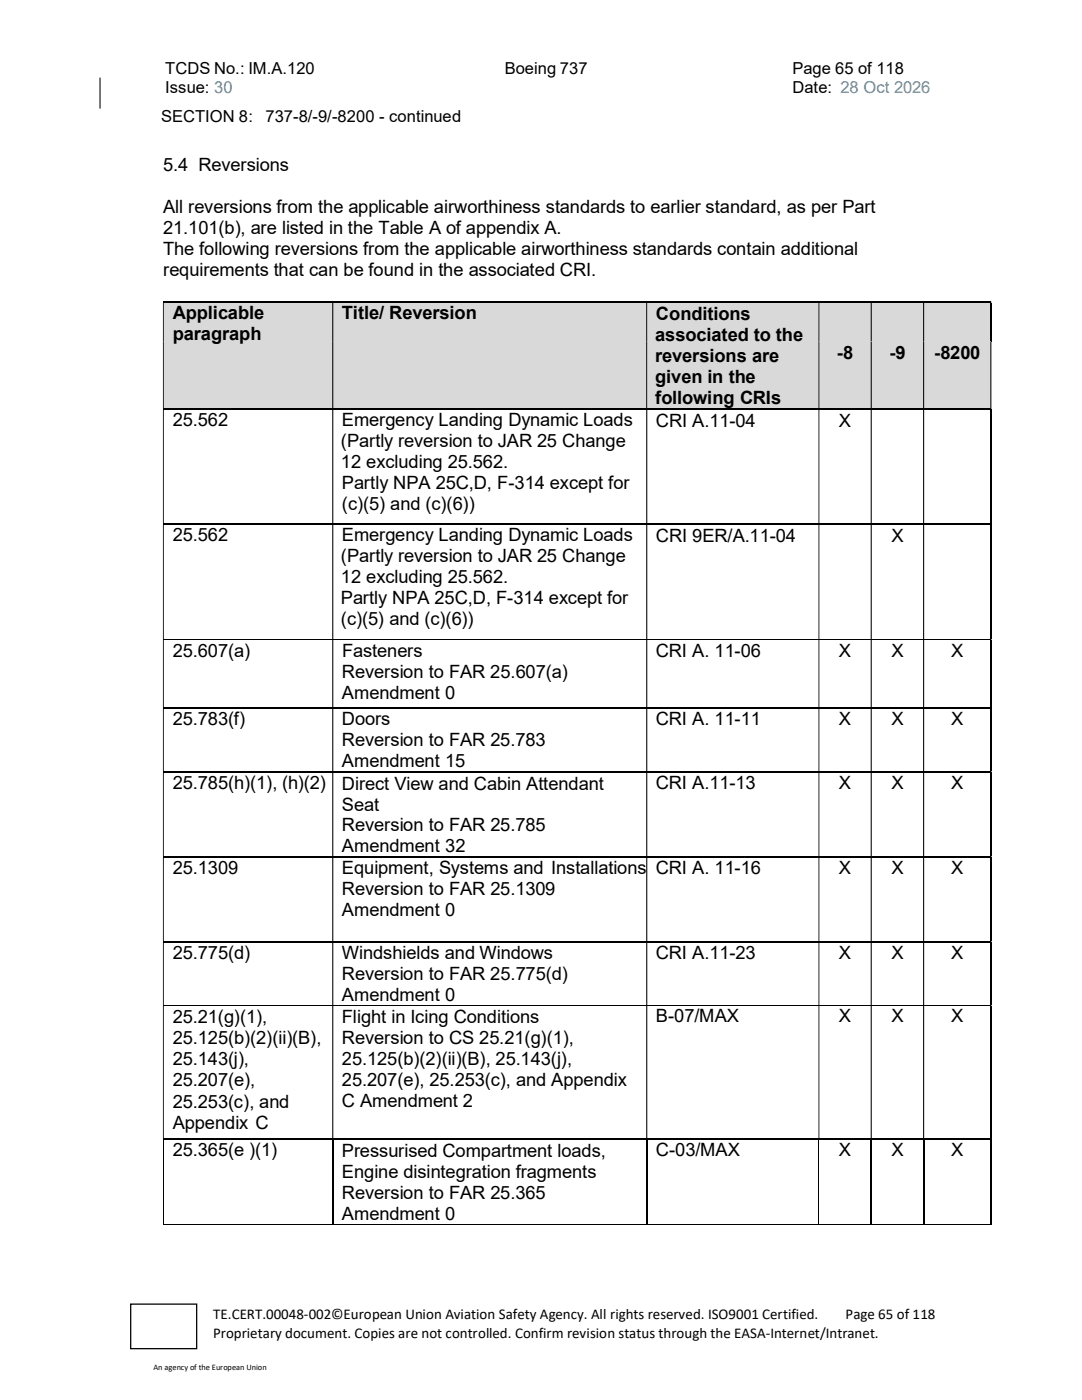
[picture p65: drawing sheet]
<svg xmlns="http://www.w3.org/2000/svg" width="216mm" height="279mm" viewBox="0 0 216 279" stroke-linecap="round" stroke-linejoin="round" font-family="sans-serif">
<defs><g id="words">
<g font-size="3.7">
<text x="32.6" y="34.2">5.4 Reversions</text>
<text x="32.6" y="42.6">All reversions from the applicable airworthiness standards to earlier standard, as per Part</text>
<text x="32.6" y="46.8">21.101(b), are listed in the Table A of appendix A.</text>
<text x="32.6" y="51">The following reversions from the applicable airworthiness standards contain additional</text>
<text x="32.6" y="55.2">requirements that can be found in the associated CRI.</text>
<text x="34.5" y="63.7">Applicable</text>
<text x="68.2" y="63.7">Title/ Reversion</text>
<text x="130.9" y="63.8">Conditions</text>
<text x="34.5" y="67.9">paragraph</text>
<text x="130.7" y="68">associated to the</text>
<text x="167" y="71.6">-8</text>
<text x="177.5" y="71.6">-9</text>
<text x="186.4" y="71.6">-8200</text>
<text x="130.7" y="72.2">reversions are</text>
<text x="130.7" y="76.4">given in the</text>
<text x="130.7" y="80.6">following CRIs</text>
<text x="34.5" y="85">25.562</text>
<text x="68" y="89.2">(Partly reversion to JAR 25 Change</text>
<text x="68.2" y="85">Emergency Landing Dynamic Loads</text>
<text x="130.9" y="85.1">CRI A.11-04</text>
<text x="167.4" y="85.1">X</text>
<text x="68" y="93.3">12 excluding 25.562.</text>
<text x="68.2" y="97.5">Partly NPA 25C,D, F-314 except for</text>
<text x="68.2" y="101.7">(c)(5) and (c)(6))</text>
<text x="34.5" y="108">25.562</text>
<text x="68" y="112.2">(Partly reversion to JAR 25 Change</text>
<text x="68.2" y="108">Emergency Landing Dynamic Loads</text>
<text x="130.9" y="108.2">CRI 9ER/A.11-04</text>
<text x="177.9" y="108.2">X</text>
<text x="68" y="116.4">12 excluding 25.562.</text>
<text x="68" y="120.6">Partly NPA 25C,D, F-314 except for</text>
<text x="68" y="124.8">(c)(5) and (c)(6))</text>
<text x="34.5" y="131">25.607(a)</text>
<text x="68.2" y="131">Fasteners</text>
<text x="130.9" y="131">CRI A. 11-06</text>
<text x="167.4" y="131">X</text>
<text x="177.9" y="131">X</text>
<text x="189.8" y="131">X</text>
<text x="68.2" y="135.3">Reversion to FAR 25.607(a)</text>
<text x="68.2" y="139.5">Amendment 0</text>
<text x="34.5" y="144.7">25.783(f)</text>
<text x="68.2" y="144.7">Doors</text>
<text x="68.2" y="148.9">Reversion to FAR 25.783</text>
<text x="130.9" y="144.7">CRI A. 11-11</text>
<text x="167.4" y="144.7">X</text>
<text x="177.9" y="144.7">X</text>
<text x="189.8" y="144.7">X</text>
<text x="68.2" y="153.1">Amendment 15</text>
<text x="34.5" y="157.4">25.785(h)(1), (h)(2)</text>
<text x="68.2" y="157.6">Direct View and Cabin Attendant</text>
<text x="68.2" y="161.8">Seat</text>
<text x="130.9" y="157.4">CRI A.11-13</text>
<text x="167.4" y="157.4">X</text>
<text x="177.9" y="157.4">X</text>
<text x="189.8" y="157.4">X</text>
<text x="68.2" y="165.9">Reversion to FAR 25.785</text>
<text x="68.2" y="170.1">Amendment 32</text>
<text x="34.5" y="174.4">25.1309</text>
<text x="68.2" y="174.4">Equipment, Systems and Installations</text>
<text x="68.2" y="178.6">Reversion to FAR 25.1309</text>
<text x="130.9" y="174.4">CRI A. 11-16</text>
<text x="167.4" y="174.4">X</text>
<text x="177.9" y="174.4">X</text>
<text x="189.8" y="174.4">X</text>
<text x="68.2" y="182.8">Amendment 0</text>
<text x="34.5" y="191.3">25.775(d)</text>
<text x="68.2" y="191.4">Windshields and Windows</text>
<text x="130.9" y="191.3">CRI A.11-23</text>
<text x="167.4" y="191.3">X</text>
<text x="177.9" y="191.3">X</text>
<text x="189.8" y="191.3">X</text>
<text x="68.2" y="195.6">Reversion to FAR 25.775(d)</text>
<text x="68.2" y="199.8">Amendment 0</text>
<text x="34.5" y="204.2">25.21(g)(1),</text>
<text x="34.5" y="208.4">25.125(b)(2)(ii)(B),</text>
<text x="68.2" y="204.2">Flight in Icing Conditions</text>
<text x="68.2" y="208.4">Reversion to CS 25.21(g)(1),</text>
<text x="130.9" y="204">B-07/MAX</text>
<text x="167.4" y="204">X</text>
<text x="177.9" y="204">X</text>
<text x="189.8" y="204">X</text>
<text x="34.5" y="212.6">25.143(j),</text>
<text x="68.2" y="212.6">25.125(b)(2)(ii)(B), 25.143(j),</text>
<text x="34.5" y="216.8">25.207(e),</text>
<text x="34.5" y="221.1">25.253(c), and</text>
<text x="68.2" y="216.7">25.207(e), 25.253(c), and Appendix</text>
<text x="68.2" y="220.9">C Amendment 2</text>
<text x="34.5" y="225.3">Appendix C</text>
<text x="34.5" y="230.8">25.365(e )(1)</text>
<text x="68.2" y="230.9">Pressurised Compartment loads,</text>
<text x="130.9" y="230.8">C-03/MAX</text>
<text x="167.4" y="230.8">X</text>
<text x="177.9" y="230.8">X</text>
<text x="189.8" y="230.8">X</text>
<text x="68.2" y="235.1">Engine disintegration fragments</text>
<text x="68.2" y="239.3">Reversion to FAR 25.365</text>
<text x="68.2" y="243.5">Amendment 0</text>
</g>
<g font-size="3.3">
<text x="33" y="14.7">TCDS No.: IM.A.120</text>
<text x="100.7" y="14.7">Boeing 737</text>
<text x="158.1" y="14.8">Page 65 of 118</text>
<text x="33" y="18.6">Issue: 30</text>
<text x="158.1" y="18.6">Date: 28 Oct 2026</text>
<text x="32.2" y="24.3">SECTION 8:</text>
<text x="53" y="24.3">737-8/-9/-8200 - continued</text>
</g>
<g font-size="3">
<text x="42.5" y="263.3">TE.CERT.00048-002©European Union Aviation Safety Agency. All rights reserved. ISO9001 Certified.</text>
<text x="168.7" y="263.3">Page 65 of 118</text>
<text x="42.5" y="267">Proprietary document. Copies are not controlled. Confirm revision status through the EASA-Internet/Intranet.</text>
</g>
<text font-size="1.7" x="30.6" y="273.3">An agency of the European Union</text>
</g></defs>
<path d="M26.1 260.3h13.1v8.9h-13.1z" fill="none" stroke="#000" stroke-width=".25"/>
<g fill="#d9d9d9">
<path d="M32.7 60.4h33.6v21.1h-33.6z" fill-rule="evenodd"/>
<path d="M66.5 60.4h62.5v21.1h-62.5z" fill-rule="evenodd"/>
<path d="M129.2 60.4h34.1v21.1h-34.1z" fill-rule="evenodd"/>
<path d="M163.5 60.4h10.3v7.8h-10.3z" fill-rule="evenodd"/>
<path d="M173.9 60.4h10.3v7.8h-10.3z" fill-rule="evenodd"/>
<path d="M184.4 60.4h13.3v7.8h-13.3z" fill-rule="evenodd"/>
</g>
<g fill="#d9d9d9">
<path d="M32.7 64.6h33.6v4.1h-33.6z"/>
<path d="M129.2 64.6h34.1v4.2h-34.1z"/>
<path d="M129.2 68.8h34.1v4.2h-34.1z"/>
<path d="M129.2 73h34.1v4.2h-34.1z"/>
<path d="M129.2 77.2h34.1v4.2h-34.1z"/>
</g>
<path d="M32.5 60.3h165.1M197.7 60.4v7.8" fill="none" stroke="#000" stroke-width=".21"/>
<path d="M197.6 60.2h.2v.2h-.2zM32.5 60.4h.2v7.8h-.2zM66.3 60.4h.2v7.8h-.2zM128.9 60.4h.3v7.8h-.3zM163.3 60.4h.2v7.8h-.2zM173.7 60.4h.2v7.8h-.2zM184.2 60.4h.2v7.8h-.2z" fill-rule="evenodd" fill="#000"/>
<g fill="#d9d9d9">
<path d="M163.5 68.2h10.3v13.3h-10.3z" fill-rule="evenodd"/>
<path d="M173.9 68.2h10.3v13.3h-10.3z" fill-rule="evenodd"/>
<path d="M184.4 68.2h13.3v13.3h-13.3z" fill-rule="evenodd"/>
</g>
<g fill="#000">
<path d="M32.5 68.2h.2v13.3h-.2zM66.3 68.2h.2v13.3h-.2zM128.9 68.2h.3v13.3h-.3zM163.3 68.2h.2v13.3h-.2zM173.7 68.2h.2v13.3h-.2zM184.2 68.2h.2v13.3h-.2zM197.6 68.2h.2v13.3h-.2z" fill-rule="evenodd"/>
<path d="M197.6 81.5h.2v.2h-.2zM32.5 81.7h.2v22.8h-.2zM66.3 81.7h.2v22.8h-.2zM128.9 81.7h.3v22.8h-.3zM163.3 81.7h.2v22.8h-.2zM173.7 81.7h.2v22.8h-.2zM184.2 81.7h.2v22.8h-.2z" fill-rule="evenodd"/>
<path d="M197.6 104.5h.2v.2h-.2zM32.5 104.7h.2v22.9h-.2zM66.3 104.7h.2v22.9h-.2zM128.9 104.7h.3v22.9h-.3zM163.3 104.7h.2v22.9h-.2zM173.7 104.7h.2v22.9h-.2zM184.2 104.7h.2v22.9h-.2z" fill-rule="evenodd"/>
<path d="M197.6 127.6h.2v.1h-.2zM32.5 127.7h.2v13.5h-.2zM66.3 127.7h.2v13.5h-.2zM128.9 127.7h.3v13.5h-.3zM163.3 127.7h.2v13.5h-.2zM173.7 127.7h.2v13.5h-.2zM184.2 127.7h.2v13.5h-.2z" fill-rule="evenodd"/>
<path d="M197.6 141.2h.2v.2h-.2zM32.5 141.4h.2v12.5h-.2zM66.3 141.4h.2v12.5h-.2zM128.9 141.4h.3v12.5h-.3zM163.3 141.4h.2v12.5h-.2zM173.7 141.4h.2v12.5h-.2zM184.2 141.4h.2v12.5h-.2z" fill-rule="evenodd"/>
<path d="M197.6 153.9h.2v.2h-.2zM32.5 154.1h.2v16.8h-.2zM66.3 154.1h.2v16.8h-.2zM128.9 154.1h.3v16.8h-.3zM163.3 154.1h.2v16.8h-.2zM173.7 154.1h.2v16.8h-.2zM184.2 154.1h.2v16.8h-.2z" fill-rule="evenodd"/>
<path d="M197.6 170.9h.2v.2h-.2zM32.5 171.1h.2v16.7h-.2zM66.3 171.1h.2v16.7h-.2zM128.9 171.1h.3v16.7h-.3zM163.3 171.1h.2v16.7h-.2zM173.7 171.1h.2v16.7h-.2zM184.2 171.1h.2v16.7h-.2z" fill-rule="evenodd"/>
<path d="M197.6 187.8h.2v.2h-.2zM32.5 188h.2v12.6h-.2zM66.3 188h.2v12.6h-.2zM128.9 188h.3v12.6h-.3zM163.3 188h.2v12.6h-.2zM173.7 188h.2v12.6h-.2zM184.2 188h.2v12.6h-.2z" fill-rule="evenodd"/>
<path d="M197.6 200.6h.2v.1h-.2zM32.5 200.7h.2v26.6h-.2zM66.3 200.7h.2v26.6h-.2zM128.9 200.7h.3v26.6h-.3zM163.3 200.7h.2v26.6h-.2zM173.7 200.7h.2v26.6h-.2zM184.2 200.7h.2v26.6h-.2z" fill-rule="evenodd"/>
<path d="M197.6 244.3h.2v.1h-.2zM19.9 15.5h.2v6.2h-.2z" fill-rule="evenodd"/>
</g>
<g fill="none" stroke="#000" stroke-width=".21">
<path d="M32.5 81.6h165.1M197.7 81.7v22.8M32.5 104.6h165.1M197.7 104.7v22.9M197.7 127.7v13.5M32.5 141.3h165.1M32.5 154h165.1M197.7 141.4v12.5M197.7 154.1v16.8M32.5 171h165.1M197.7 171.1v16.7M32.5 187.9h165.1"/>
<path d="M197.7 188v12.6M197.7 200.7v26.6M32.5 227.4h165.1M66.4 227.5v16.9M129.1 227.5v16.9M173.8 227.5v16.9M184.3 227.5v16.9M197.7 227.5v16.9"/>
</g>
<path d="M32.5 127.6h165.1M32.5 200.7h165.1M32.6 227.5v16.9M163.4 227.5v16.9M32.5 244.3h33.8M66.5 244.3h62.4M129.2 244.3h34.1M163.5 244.3h10.2M173.9 244.3h10.3M184.4 244.3h13.2" fill="none" stroke="#000" stroke-width=".2"/>
<path d="M197.6 227.3h.2v.2h-.2z" fill="#000"/>
<use href="#words"/>
</svg>
